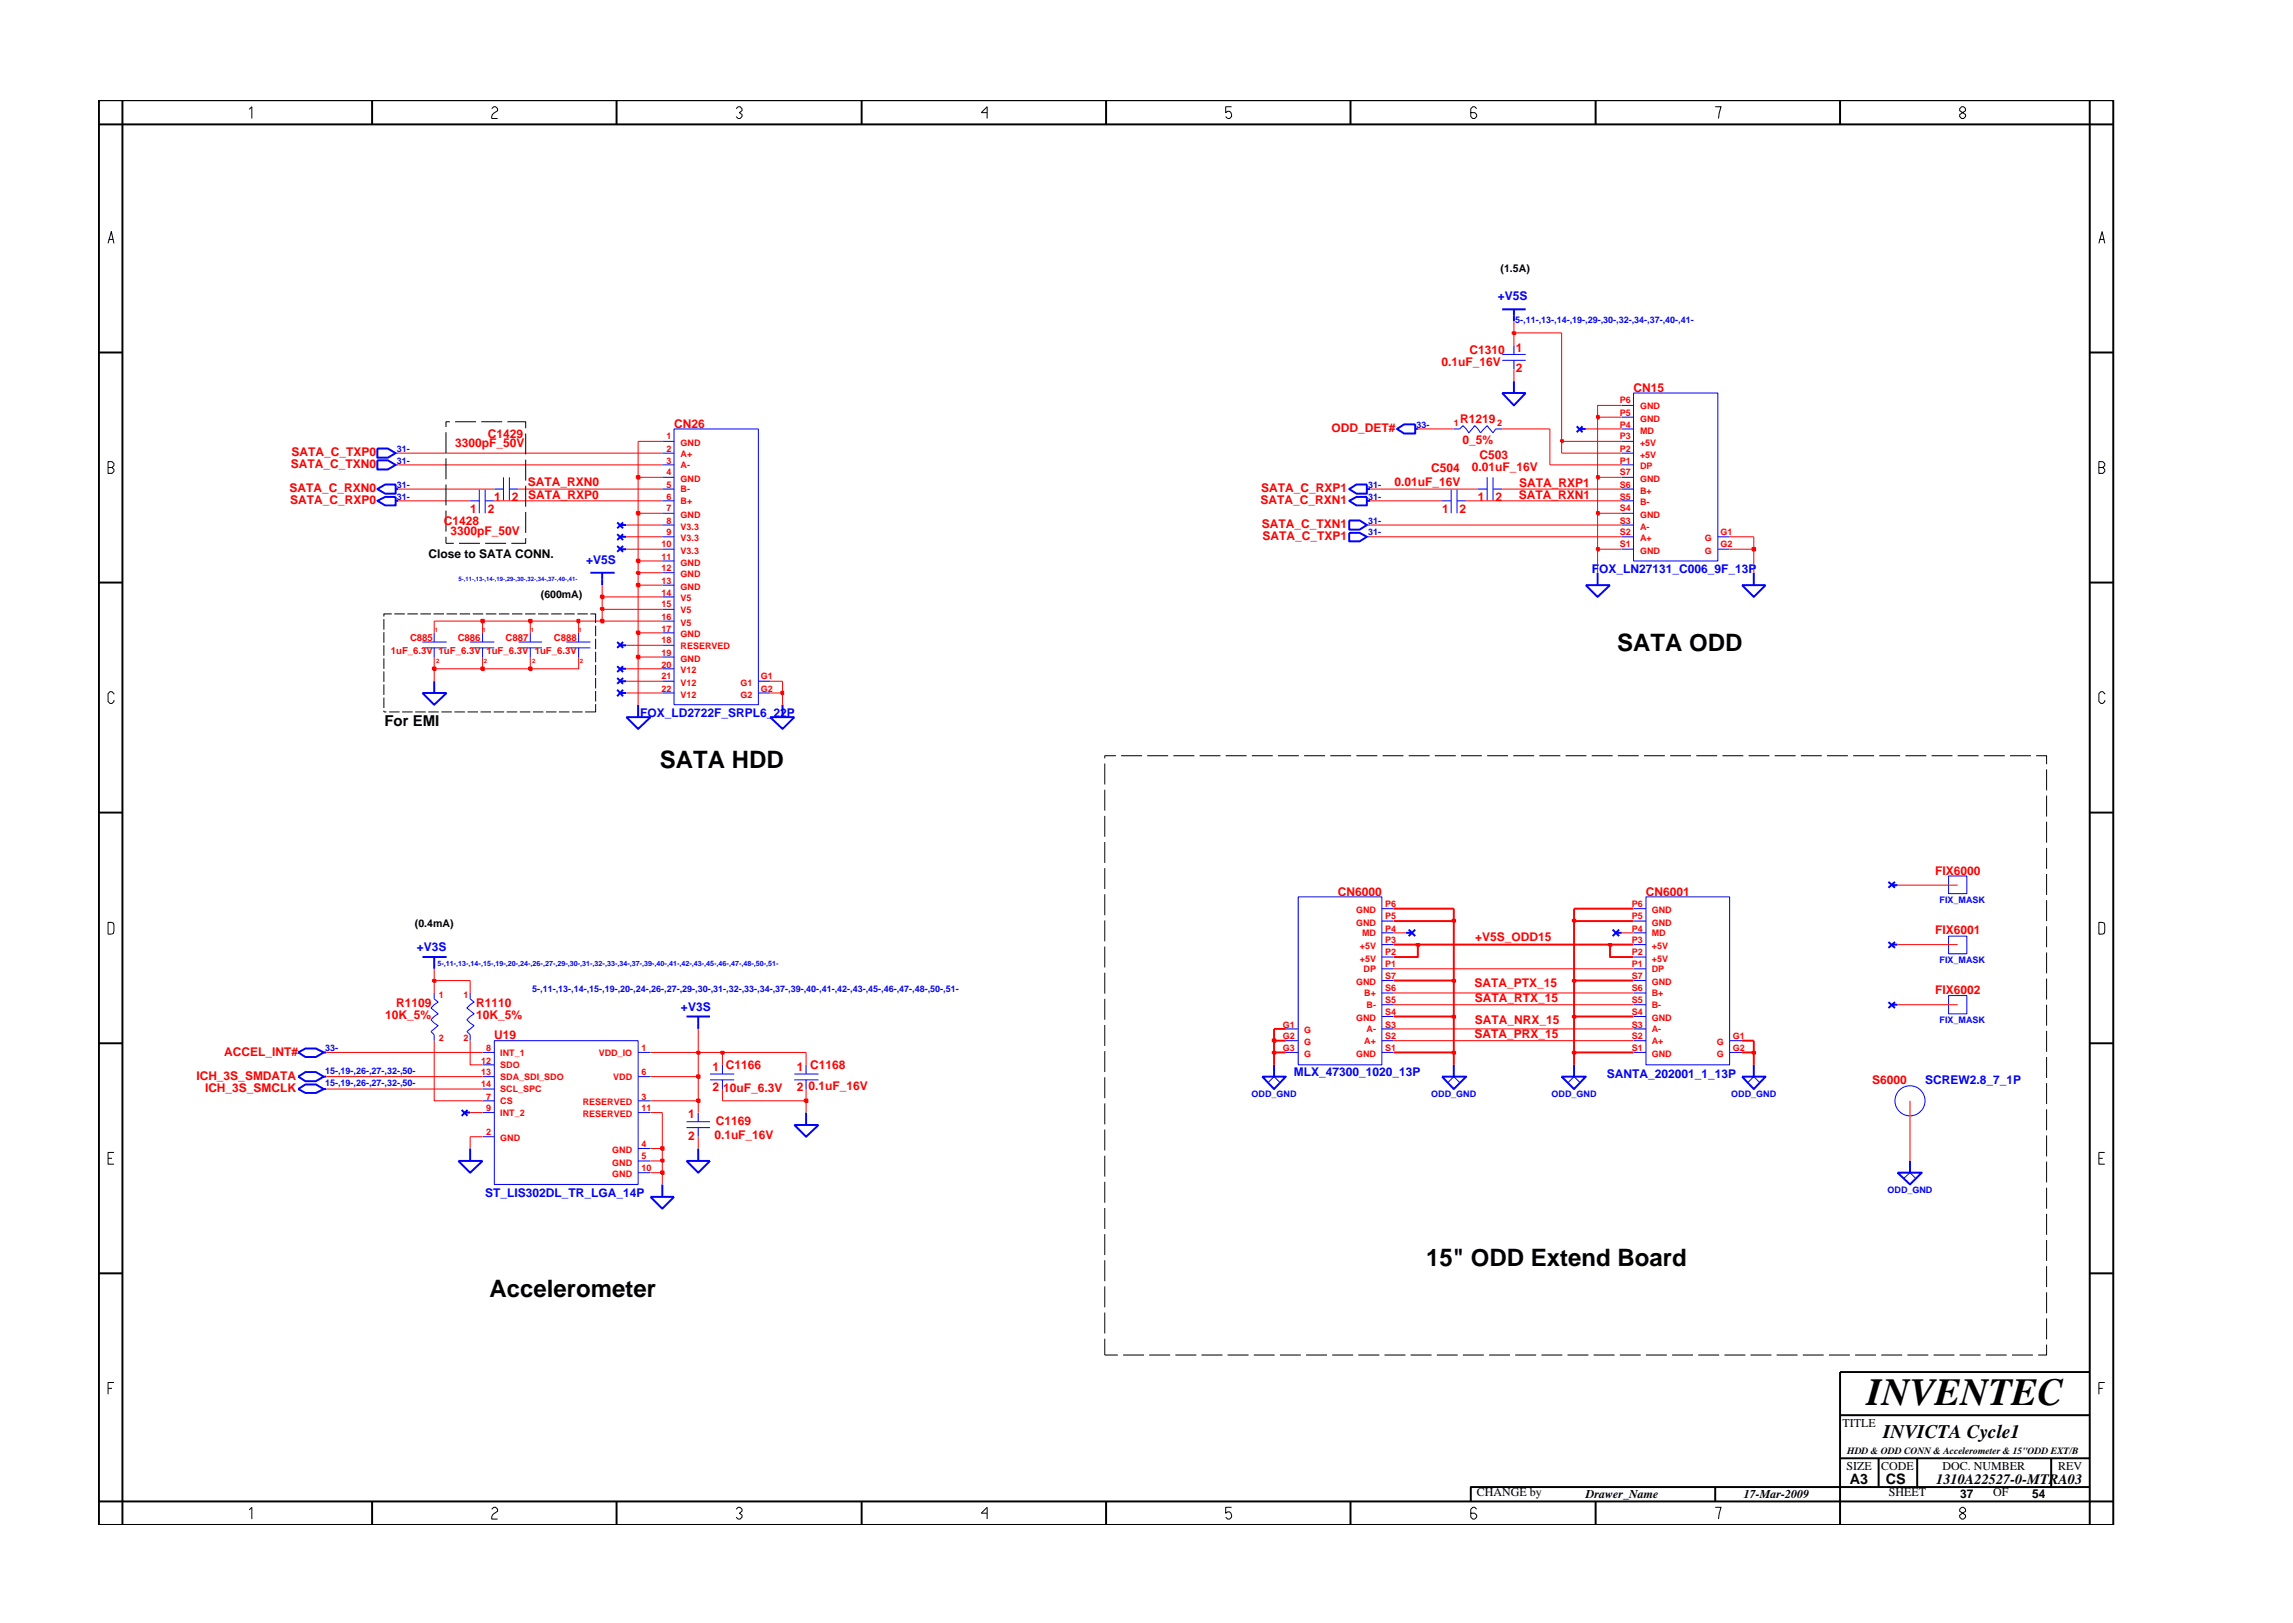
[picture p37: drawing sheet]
<svg xmlns="http://www.w3.org/2000/svg" width="297mm" height="210mm" viewBox="0 0 297 210" stroke-linecap="round" stroke-linejoin="round" font-family="sans-serif">
<defs><g id="words">
<text font-size="5" x="241.8" y="182">INVENTEC</text>
<g font-size="3.1">
<text x="209.5" y="84.3">SATA ODD</text>
<text x="85.5" y="99.5">SATA HDD</text>
<text x="184.7" y="164">15&quot; ODD Extend Board</text>
<text x="63.4" y="168.1">Accelerometer</text>
</g>
<text font-size="2.5" x="244" y="186.3">INVICTA Cycle1</text>
<g font-size="1.9">
<text x="49.8" y="94.1">For EMI</text>
<text x="239.6" y="192.2">A3</text>
<text x="244.3" y="192.3">CS</text>
<text x="250.8" y="192.2">1310A22527-0-MTRA03</text>
</g>
<g font-size="1.6" fill="#00f">
<text x="194.1" y="38.9">+V5S</text>
<text x="75.9" y="73.1">+V5S</text>
<text x="206.2" y="74.2">FOX_LN27131_C006_9F_13P</text>
<text x="82.9" y="92.9">FOX_LD2722F_SRPL6_22P</text>
<text x="54" y="123.2">+V3S</text>
<text x="88.2" y="130.9">+V3S</text>
<text x="167.6" y="139.4">MLX_47300_1020_13P</text>
<text x="208.1" y="139.6">SANTA_202001_1_13P</text>
<text x="249.4" y="140.5">SCREW2.8_7_1P</text>
<text x="62.9" y="155.1">ST_LIS302DL_TR_LGA_14P</text>
</g>
<g font-size="1.6" fill="#f00">
<text x="186.7" y="47.4">0.1uF_16V</text>
<text x="190.4" y="45.9">C1310</text>
<text x="196.4" y="45.6">1</text>
<text x="196.4" y="48.2">2</text>
<text x="211.6" y="50.7">CN15</text>
<text x="37.7" y="59.1">SATA_C_TXP0</text>
<text x="59" y="57.9">3300pF_50V</text>
<text x="63.2" y="56.7">C1429</text>
<text x="87.3" y="55.4">CN26</text>
<text x="172.5" y="56">ODD_DET#</text>
<text x="189.2" y="54.8">R1219</text>
<text x="189.5" y="57.5">0_5%</text>
<text x="191.6" y="59.4">C503</text>
<text x="37.5" y="63.8">SATA_C_RXN0</text>
<text x="37.6" y="65.3">SATA_C_RXP0</text>
<text x="37.7" y="60.6">SATA_C_TXN0</text>
<text x="64" y="64.9">1</text>
<text x="66.3" y="64.9">2</text>
<text x="68.4" y="62.9">SATA_RXN0</text>
<text x="68.4" y="64.7">SATA_RXP0</text>
<text x="163.3" y="65.3">SATA_C_RXN1</text>
<text x="163.4" y="63.8">SATA_C_RXP1</text>
<text x="180.7" y="62.9">0.01uF_16V</text>
<text x="185.4" y="61.1">C504</text>
<text x="190.7" y="61.1">0.01uF_16V</text>
<text x="191.5" y="64.9">1</text>
<text x="193.7" y="64.9">2</text>
<text x="196.7" y="64.7">SATA_RXN1</text>
<text x="196.8" y="63.1">SATA_RXP1</text>
<text x="57.5" y="68">C1428</text>
<text x="58.4" y="69.3">3300pF_50V</text>
<text x="60.9" y="66.5">1</text>
<text x="63.2" y="66.5">2</text>
<text x="163.5" y="68.4">SATA_C_TXN1</text>
<text x="163.6" y="70">SATA_C_TXP1</text>
<text x="186.8" y="66.5">1</text>
<text x="189.1" y="66.5">2</text>
<text x="250.7" y="113.3">FIX6000</text>
<text x="173.3" y="116">CN6000</text>
<text x="213.2" y="116">CN6001</text>
<text x="191.1" y="121.9">+V5S_ODD15</text>
<text x="250.7" y="121">FIX6001</text>
<text x="51.3" y="130.4">R1109</text>
<text x="61.7" y="130.4">R1110</text>
<text x="191" y="127.9">SATA_PTX_15</text>
<text x="191.1" y="129.8">SATA_RTX_15</text>
<text x="250.7" y="128.8">FIX6002</text>
<text x="29.1" y="136.8">ACCEL_INT#</text>
<text x="49.9" y="132">10K_5%</text>
<text x="61.7" y="132">10K_5%</text>
<text x="64" y="134.6">U19</text>
<text x="191" y="134.5">SATA_PRX_15</text>
<text x="191.1" y="132.7">SATA_NRX_15</text>
<text x="25.4" y="140">ICH_3S_SMDATA</text>
<text x="26.6" y="141.5">ICH_3S_SMCLK</text>
<text x="92.3" y="138.7">1 C1166</text>
<text x="92.3" y="141.4">2</text>
<text x="93.7" y="141.4">10uF_6.3V</text>
<text x="103.2" y="138.7">1 C1168</text>
<text x="103.2" y="141.4">2</text>
<text x="104.7" y="141.2">0.1uF_16V</text>
<text x="242.5" y="140.4">S6000</text>
<text x="89.2" y="144.9">1</text>
<text x="89.2" y="147.7">2</text>
<text x="92.5" y="147.5">0.1uF_16V</text>
<text x="92.7" y="145.8">C1169</text>
</g>
<g font-size="1.6">
<text x="55.5" y="72.3">Close to SATA CONN.</text>
<text x="238.7" y="184.8">TITLE</text>
<text x="239.2" y="190.4">SIZE</text>
<text x="243.7" y="190.4">CODE</text>
<text x="251.6" y="190.4">DOC. NUMBER</text>
<text x="266.6" y="190.4">REV</text>
<text x="191.3" y="193.9">CHANGE by</text>
<text x="205.4" y="194.1">Drawer_Name</text>
<text x="225.9" y="194.1">17-Mar-2009</text>
<text x="244.7" y="193.9">SHEET</text>
<text x="253.9" y="194.1">37</text>
<text x="258.2" y="193.9">OF</text>
<text x="263.3" y="194.1">54</text>
</g>
<g font-size="1.4">
<text x="194.4" y="35.3">(1.5A)</text>
<text x="70.1" y="77.4">(600mA)</text>
<text x="53.7" y="120.1">(0.4mA)</text>
</g>
<g font-size="1.2" fill="#00f">
<text x="196.3" y="41.9">5-,11-,13-,14-,19-,29-,30-,32-,34-,37-,40-,41-</text>
<text x="51.4" y="58.5">31-</text>
<text x="183.5" y="55.4">33-</text>
<text x="51.4" y="64.7">31-</text>
<text x="51.4" y="60.1">31-</text>
<text x="51.4" y="63.2">31-</text>
<text x="177.2" y="64.7">31-</text>
<text x="177.2" y="63.2">31-</text>
<text x="177.2" y="67.8">31-</text>
<text x="177.2" y="69.4">31-</text>
<text x="251.3" y="117">FIX_MASK</text>
<text x="251.3" y="124.7">FIX_MASK</text>
<text x="68.9" y="128.5">5-,11-,13-,14-,15-,19-,20-,24-,26-,27-,29-,30-,31-,32-,33-,34-,37-,39-,40-,41-,42-,43-,45-,46-,47-,48-,50-,51-</text>
<text x="42.1" y="136.2">33-</text>
<text x="251.3" y="132.5">FIX_MASK</text>
<text x="42.1" y="139.1">15-,19-,26-,27-,32-,50-</text>
<text x="42.1" y="140.7">15-,19-,26-,27-,32-,50-</text>
<text x="162.1" y="142.1">ODD_GND</text>
<text x="185.4" y="142.1">ODD_GND</text>
<text x="201" y="142.1">ODD_GND</text>
<text x="224.3" y="142.1">ODD_GND</text>
<text x="244.5" y="154.6">ODD_GND</text>
</g>
<g font-size="1.2" fill="#f00">
<text x="209.8" y="53.9">P5</text>
<text x="209.8" y="52.3">P6</text>
<text x="212.5" y="53">GND</text>
<text x="86.3" y="58.5">2</text>
<text x="86.3" y="56.9">1</text>
<text x="88.2" y="59.1">A+</text>
<text x="88.2" y="57.8">GND</text>
<text x="188.3" y="55.2">1</text>
<text x="193.9" y="55.2">2</text>
<text x="209.8" y="55.4">P4</text>
<text x="209.8" y="58.5">P2</text>
<text x="209.8" y="56.9">P3</text>
<text x="212.5" y="56.2">MD</text>
<text x="212.5" y="59.3">+5V</text>
<text x="212.5" y="57.8">+5V</text>
<text x="212.5" y="54.6">GND</text>
<text x="86.3" y="60.1">3</text>
<text x="86.3" y="64.7">6</text>
<text x="86.3" y="63.2">5</text>
<text x="86.3" y="61.6">4</text>
<text x="88.2" y="60.7">A-</text>
<text x="88.2" y="65.3">B+</text>
<text x="88.2" y="63.8">B-</text>
<text x="88.2" y="62.4">GND</text>
<text x="209.8" y="61.6">S7</text>
<text x="209.8" y="63.2">S6</text>
<text x="209.8" y="64.7">S5</text>
<text x="209.8" y="60.1">P1</text>
<text x="212.5" y="62.4">GND</text>
<text x="212.5" y="64">B+</text>
<text x="212.5" y="65.5">B-</text>
<text x="212.5" y="60.8">DP</text>
<text x="85.7" y="70.9">10</text>
<text x="86.3" y="69.4">9</text>
<text x="86.3" y="66.2">7</text>
<text x="86.3" y="67.8">8</text>
<text x="88.2" y="70.1">V3.3</text>
<text x="88.2" y="67.1">GND</text>
<text x="88.2" y="68.6">V3.3</text>
<text x="88.2" y="71.7">V3.3</text>
<text x="209.8" y="70.9">S1</text>
<text x="209.8" y="66.2">S4</text>
<text x="209.8" y="69.4">S2</text>
<text x="209.8" y="67.8">S3</text>
<text x="212.5" y="67.1">GND</text>
<text x="212.5" y="71.7">GND</text>
<text x="212.5" y="70.1">A+</text>
<text x="212.5" y="68.6">A-</text>
<text x="220.9" y="70.1">G</text>
<text x="220.9" y="71.7">G</text>
<text x="222.9" y="69.4">G1</text>
<text x="222.9" y="70.9">G2</text>
<text x="85.7" y="72.5">11</text>
<text x="85.7" y="74">12</text>
<text x="85.7" y="75.6">13</text>
<text x="85.7" y="77.2">14</text>
<text x="88.2" y="73.3">GND</text>
<text x="88.2" y="74.8">GND</text>
<text x="88.2" y="76.4">GND</text>
<text x="88.2" y="77.9">V5</text>
<text x="53.1" y="83.1">C885</text>
<text x="59.3" y="83.1">C886</text>
<text x="65.5" y="83.1">C887</text>
<text x="71.7" y="83.1">C888</text>
<text x="85.7" y="83.3">18</text>
<text x="85.7" y="81.8">17</text>
<text x="85.7" y="78.7">15</text>
<text x="85.7" y="80.3">16</text>
<text x="88.2" y="82.6">GND</text>
<text x="88.2" y="79.4">V5</text>
<text x="88.2" y="81.1">V5</text>
<text x="50.6" y="84.8">1uF_6.3V 1uF_6.3V 1uF_6.3V 1uF_6.3V</text>
<text x="85.7" y="84.9">19</text>
<text x="85.7" y="86.5">20</text>
<text x="85.7" y="88">21</text>
<text x="85.7" y="89.6">22</text>
<text x="88.2" y="84">RESERVED</text>
<text x="88.2" y="85.7">GND</text>
<text x="88.2" y="87.2">V12</text>
<text x="88.2" y="88.8">V12</text>
<text x="95.9" y="88.8">G1</text>
<text x="98.6" y="88">G1</text>
<text x="98.6" y="89.6">G2</text>
<text x="88.2" y="90.4">V12</text>
<text x="95.9" y="90.4">G2</text>
<text x="175.7" y="119.9">GND</text>
<text x="175.7" y="118.3">GND</text>
<text x="179.4" y="119.1">P5</text>
<text x="179.4" y="117.5">P6</text>
<text x="211.4" y="119.1">P5</text>
<text x="211.4" y="117.5">P6</text>
<text x="214" y="119.9">GND</text>
<text x="214" y="118.3">GND</text>
<text x="176.1" y="124.6">+5V</text>
<text x="176.1" y="123">+5V</text>
<text x="176.4" y="121.3">MD</text>
<text x="176.6" y="125.9">DP</text>
<text x="179.4" y="125.3">P1</text>
<text x="179.4" y="120.7">P4</text>
<text x="179.4" y="123.7">P2</text>
<text x="179.4" y="122.2">P3</text>
<text x="211.4" y="122.2">P3</text>
<text x="211.4" y="125.3">P1</text>
<text x="211.4" y="120.7">P4</text>
<text x="211.4" y="123.7">P2</text>
<text x="214" y="125.9">DP</text>
<text x="214" y="121.3">MD</text>
<text x="214" y="124.6">+5V</text>
<text x="214" y="123">+5V</text>
<text x="56.8" y="129.3">1</text>
<text x="60.1" y="129.3">1</text>
<text x="175.7" y="127.6">GND</text>
<text x="176.7" y="129.1">B+</text>
<text x="177" y="130.6">B-</text>
<text x="179.4" y="131.5">S4</text>
<text x="179.4" y="126.9">S7</text>
<text x="179.4" y="128.4">S6</text>
<text x="179.4" y="130">S5</text>
<text x="211.4" y="131.5">S4</text>
<text x="211.4" y="126.9">S7</text>
<text x="211.4" y="128.4">S6</text>
<text x="211.4" y="130">S5</text>
<text x="214" y="127.6">GND</text>
<text x="214" y="129.1">B+</text>
<text x="214" y="130.6">B-</text>
<text x="56.8" y="134.8">2</text>
<text x="60.1" y="134.8">2</text>
<text x="62.3" y="137.8">12</text>
<text x="63" y="136.2">8</text>
<text x="64.8" y="136.8">INT_1</text>
<text x="77.6" y="136.8">VDD_IO</text>
<text x="83.1" y="136.2">1</text>
<text x="166.2" y="133.1">G1</text>
<text x="166.2" y="134.6">G2</text>
<text x="166.2" y="136.2">G3</text>
<text x="168.9" y="133.9">G</text>
<text x="168.9" y="135.4">G</text>
<text x="168.9" y="136.9">G</text>
<text x="175.7" y="136.9">GND</text>
<text x="175.7" y="132.3">GND</text>
<text x="176.7" y="135.3">A+</text>
<text x="177" y="133.7">A-</text>
<text x="179.4" y="136.2">S1</text>
<text x="179.4" y="134.6">S2</text>
<text x="179.4" y="133.1">S3</text>
<text x="211.4" y="136.2">S1</text>
<text x="211.4" y="134.6">S2</text>
<text x="211.4" y="133.1">S3</text>
<text x="214" y="136.9">GND</text>
<text x="214" y="132.3">GND</text>
<text x="214" y="135.3">A+</text>
<text x="214" y="133.7">A-</text>
<text x="222.4" y="135.4">G</text>
<text x="222.4" y="136.9">G</text>
<text x="224.5" y="134.6">G1</text>
<text x="224.5" y="136.2">G2</text>
<text x="62.3" y="140.8">14</text>
<text x="62.3" y="139.3">13</text>
<text x="63" y="142.4">7</text>
<text x="63" y="144">9</text>
<text x="64.8" y="143">CS</text>
<text x="64.8" y="141.5">SCL_SPC</text>
<text x="64.8" y="139.9">SDA_SDI_SDO</text>
<text x="64.8" y="138.4">SDO</text>
<text x="75.5" y="143.2">RESERVED</text>
<text x="79.4" y="139.9">VDD</text>
<text x="83.1" y="144">11</text>
<text x="83.1" y="142.4">3</text>
<text x="83.1" y="139.3">6</text>
<text x="63" y="147.1">2</text>
<text x="64.8" y="144.6">INT_2</text>
<text x="64.8" y="147.9">GND</text>
<text x="75.5" y="144.7">RESERVED</text>
<text x="79.3" y="149.4">GND</text>
<text x="83.1" y="148.6">4</text>
<text x="79.3" y="151">GND</text>
<text x="79.3" y="152.5">GND</text>
<text x="83.1" y="150.1">5</text>
<text x="83.1" y="151.8">10</text>
</g>
<text font-size="1.2" x="239.3" y="188.4">HDD &amp; ODD CONN &amp; Accelerometer &amp; 15&quot;ODD EXT/B</text>
<text font-size=".9" fill="#00f" x="56.7" y="125.1">5-,11-,13-,14-,15-,19-,20-,24-,26-,27-,29-,30-,31-,32-,33-,34-,37-,39-,40-,41-,42-,43-,45-,46-,47-,48-,50-,51-</text>
<text font-size=".8" fill="#00f" x="59.4" y="75.3">5-,11-,13-,14-,19-,29-,30-,32-,34-,37-,40-,41-</text>
<g font-size=".8" fill="#f00">
<text x="56.3" y="81.9">1</text>
<text x="62.5" y="81.9">1</text>
<text x="68.8" y="81.9">1</text>
<text x="75" y="81.9">1</text>
<text x="56.5" y="85.9">2</text>
<text x="62.7" y="85.9">2</text>
<text x="68.9" y="85.9">2</text>
<text x="75.1" y="85.9">2</text>
</g>
</g></defs>
<g fill="none" stroke="#00f" stroke-width=".25">
<path d="M48.9 58.1h1.3l1.1 .6-1.1 .6h-1.3zM48.9 59.6h1.3l1.1 .6-1.1 .6h-1.3zM181 55.6l.9-.6h1.4v1.2h-1.4zM183.3 55.6h.4M194.6 50.9h3l-1.5 1.6zM194.6 40.1h3M196.1 40.1v1.5M196.1 49.4v1.5M204.2 55.2l.8 .8M204.7 55.6h.7M205 55.2l-.8 .8M48.9 64.9l1-.5h1.4v1.1h-1.4z"/>
<path d="M48.9 63.4l1-.6h1.4v1.2h-1.4zM51.3 64.9h.3M51.3 63.4h.3M76.5 74.2h3.1M78 74.2v1.6M80 70.7l.7 .8M80 69.2l.7 .8M80 67.7l.7 .7M80.4 71.1h.7M80.4 69.5h.7M80.4 68h.7M80.7 70.7l-.7 .8"/>
<path d="M80.7 69.2l-.7 .8M80.7 67.7l-.7 .7M174.8 67.4h1.3l1 .6-1 .6h-1.3zM174.8 63.4l.9-.6h1.4v1.2h-1.4zM174.8 69h1.3l1 .5-1 .6h-1.3zM174.8 64.9l.9-.5h1.4v1.1h-1.4zM177.1 63.4h.4M177.1 64.9h.4M205.4 75.8h3.2l-1.6 1.5zM207 74.2v1.6M225.7 75.8h3l-1.5 1.5zM227.2 74.2v1.6"/>
<path d="M54.7 89.8h3.2l-1.7 1.5zM56.2 88.3v1.5M80 87.8l.7 .8M80 86.3l.7 .8M80 83.2l.7 .7M80 89.4l.7 .8M80.4 88.3h.7M80.4 86.6h.7M80.4 83.6h.7M80.4 89.8h.7M80.7 87.8l-.7 .8M80.7 86.3l-.7 .8"/>
<path d="M80.7 83.2l-.7 .7M80.7 89.4l-.7 .8M81.1 92.9h3.2l-1.6 1.5zM82.7 91.3v1.6M99.8 92.9h3.1l-1.5 1.5zM101.4 91.3v1.6M244.6 114.2l.9 .8M245.1 114.7h.7M245.5 114.2l-.9 .8M38.6 136.3l1-.5h1.3l1 .5-1 .6h-1.3zM38.6 139.5l1-.6h1.3l1 .6-1 .6h-1.3zM41.9 136.3h.4"/>
<path d="M41.9 139.5h.4M54.7 124h3.2M56.2 124v1.5M88.9 131.7h3.1M90.5 131.7v1.6M163.5 139.5h3.1l-1.6 1.6zM165 138v1.5M182.1 120.8h.8M182.5 120.4l.8 .9M183.3 120.4l-.8 .9M186.8 139.5h3.1l-1.6 1.6zM188.3 138v1.5"/>
<path d="M202.3 139.5h3.1l-1.5 1.6zM203.9 138v1.5M208.9 120.4l.8 .9M209.3 120.8h.8M209.7 120.4l-.8 .9M225.7 139.5h3l-1.5 1.6zM227.2 138v1.5M244.6 122l.9 .8M244.6 129.8l.9 .8M245.1 122.4h.7M245.1 130.2h.7M245.5 122l-.9 .8"/>
<path d="M245.5 129.8l-.9 .8M38.6 141.1l1-.6h1.3l1 .6-1 .5h-1.3zM41.9 141.1h.4M59.4 150.4h3.1l-1.6 1.5zM59.8 143.8l.8 .8M60.1 144.1h.8M60.6 143.8l-.8 .8M60.9 148.8v1.6M84.3 155.1h3l-1.5 1.5zM85.8 153.4v1.7M88.9 150.4h3.1l-1.5 1.5zM90.5 148.8v1.6"/>
<path d="M102.9 145.7h3.1l-1.6 1.6zM104.4 144.1v1.6M245.8 151.9h3.1l-1.5 1.5zM247.4 150.4v1.5"/>
</g>
<g fill="none" stroke="#00f" stroke-width=".13">
<path d="M51.3 58.7h.3M85.8 58.7h1.5M85.8 57.2h1.5M87.3 55.6h10.9v35.7h-10.9zM188.3 55.6h.8l.4-.5 .8 1 .7-1 .8 1 .8-1 .8 1 .3-.5h.9M194.6 45.9h3M194.6 46.7h3M196.1 44.7v1.2M196.1 46.7v1.2M210.1 57.2h1.5M210.1 54h1.5M210.1 58.7h1.5"/>
<path d="M210.1 55.6h1.5M210.1 52.5h1.5M211.6 50.9h10.9v21.8h-10.9zM51.3 60.2h.3M60.9 64.9h1.2M62.1 63.4v3.1M62.9 64.9h1.1M62.9 63.4v3.1M64 63.4h1.2M65.2 61.8v3.1M66 63.4h1.2M66 61.8v3.1"/>
<path d="M85.8 61.8h1.5M85.8 64.9h1.5M85.8 68h1.5M85.8 71.1h1.5M85.8 74.2h1.5M85.8 77.3h1.5M85.8 60.2h1.5M85.8 63.4h1.5M85.8 66.5h1.5M85.8 69.5h1.5M85.8 72.7h1.5M85.8 75.8h1.5"/>
<path d="M85.8 78.9h1.5M177.1 68h.4M177.1 69.5h.4M186.8 64.9h1.2M188 63.4v3.1M188.8 64.9h1.1M188.8 63.4v3.1M191.5 63.4h1.1M192.6 61.8v3.1M193.4 63.4h1.2M193.4 61.8v3.1M210.1 60.2h1.5"/>
<path d="M210.1 63.4h1.5M210.1 66.5h1.5M210.1 69.5h1.5M210.1 61.8h1.5M210.1 64.9h1.5M210.1 68h1.5M210.1 71.1h1.5M222.5 69.5h1.6M222.5 71.1h1.6M54.7 83.2h3.2M54.7 83.9h3.2M56.2 82v1.2"/>
<path d="M56.2 83.9v1.2M60.9 83.9h3.1M60.9 83.2h3.1M62.5 82v1.2M62.5 83.9v1.2M67.2 83.2h3M67.2 83.9h3M68.7 82v1.2M68.7 83.9v1.2M73.3 83.9h3.2M73.3 83.2h3.2M75 82v1.2"/>
<path d="M75 83.9v1.2M85.8 80.5h1.5M85.8 83.6h1.5M85.8 86.6h1.5M85.8 89.8h1.5M85.8 82h1.5M85.8 85.1h1.5M85.8 88.3h1.5M98.2 88.3h1.6M98.2 89.8h1.6M168.2 116.2h10.8v21.8h-10.8zM179 117.7h1.5"/>
<path d="M179 119.3h1.5M211.6 117.7h1.6M211.6 119.3h1.6M213.2 116.2h10.9v21.8h-10.9zM252.4 113.5h2.4v2.3h-2.4zM56.2 128.6v.8l.6 .4-1 .8 1 .7-1 .8 1 .8-1 .7 .4 .5v.7M60.9 128.6v.8l.5 .4-.9 .8 .9 .7-.9 .8 .9 .8-.9 .7 .4 .5v.7M62.5 138h1.5M62.5 136.3h1.5M62.5 139.5h1.5M64 134.8h18.7v18.6h-18.7zM82.7 139.5h1.6"/>
<path d="M82.7 136.3h1.6M92 139.9h3.1M92 139.1h3.1M93.6 138v1.1M93.6 139.9v1.2M102.9 139.1h3.1M102.9 139.9h3.1M104.4 138v1.1M104.4 139.9v1.2M166.6 133.3h1.6M166.6 136.3h1.6M166.6 134.8h1.6"/>
<path d="M179 120.8h1.5M179 134.8h1.5M179 122.4h1.5M179 125.5h1.5M179 128.6h1.5M179 131.7h1.5M179 133.3h1.5M179 124h1.5M179 127h1.5M179 130.2h1.5M179 136.3h1.5M211.6 120.8h1.6"/>
<path d="M211.6 134.8h1.6M211.6 122.4h1.6M211.6 125.5h1.6M211.6 128.6h1.6M211.6 131.7h1.6M211.6 133.3h1.6M211.6 124h1.6M211.6 127h1.6M211.6 130.2h1.6M211.6 136.3h1.6M224.1 136.3h1.6M224.1 134.8h1.6"/>
<path d="M252.4 129h2.4v2.3h-2.4zM252.4 121.3h2.4v2.3h-2.4zM62.5 141.1h1.5M62.5 144.1h1.5M62.5 142.6h1.5M62.5 147.3h1.5M82.7 144.1h1.6M82.7 150.4h1.6M82.7 142.6h1.6M82.7 148.8h1.6M82.7 151.9h1.6M88.9 145.3h3.1"/>
<path d="M88.9 146.1h3.1M90.5 144.1v1.2M90.5 146.1v1.2M164.3 140.2l.7-.7 .8 .7M187.6 140.2l.7-.7 .8 .7M203.1 140.2l.8-.7 .8 .7M226.4 140.2l.8-.7 .8 .7M246.6 152.7l.8-.8 .8 .8"/>
<circle cx="247.4" cy="142.6" r="1.95"/>
</g>
<path d="M84.3 151.9h1.5v1.5" fill="none" stroke="#f00" stroke-width=".13"/>
<path d="M85.6 151.8h.4v.3h-.4z" fill="#8e2323"/>
<path d="M85.6 151.8h.4v.3h-.4z" fill="none" stroke="#f00" stroke-width=".25"/>
<path d="M84.3 150.4h1.5v1.5" fill="none" stroke="#f00" stroke-width=".13"/>
<path d="M85.6 150.2h.4v.3h-.4z" fill="#8e2323"/>
<path d="M85.6 150.2h.4v.3h-.4z" fill="none" stroke="#f00" stroke-width=".25"/>
<path d="M60.9 147.3v1.5M84.3 148.8h1.5v1.6M247.4 142.6v7.8" fill="none" stroke="#f00" stroke-width=".13"/>
<path d="M85.6 148.6h.4v.4h-.4z" fill="#8e2323"/>
<path d="M85.6 148.6h.4v.4h-.4z" fill="none" stroke="#f00" stroke-width=".25"/>
<path d="M56.2 134.8v7.8h6.3M60.9 147.3h1.6M60.9 144.1h1.6M84.3 144.1h1.5v4.7M84.3 142.6h6.2v1.5M90.5 147.3v1.5M104.4 142.6v1.5" fill="none" stroke="#f00" stroke-width=".13"/>
<path d="M90.3 142.4h.3v.4h-.3z" fill="#8e2323"/>
<path d="M90.3 142.4h.3v.4h-.3z" fill="none" stroke="#f00" stroke-width=".25"/>
<path d="M90.5 139.5v3.1M93.6 141.1v1.5h10.8" fill="none" stroke="#f00" stroke-width=".13"/>
<path d="M104.3 142.4h.3v.4h-.3z" fill="#8e2323"/>
<path d="M104.3 142.4h.3v.4h-.3z" fill="none" stroke="#f00" stroke-width=".25"/>
<path d="M42.3 139.5h20.2M84.3 139.5h6.2M42.3 141.1h20.2M104.4 141.1v1.5" fill="none" stroke="#f00" stroke-width=".13"/>
<path d="M90.3 139.3h.3v.3h-.3z" fill="#8e2323"/>
<path d="M90.3 139.3h.3v.3h-.3zM165 136.3v1.7M188.3 136.3v1.7M203.9 136.3v1.7M227.2 136.3v1.7" fill="none" stroke="#f00" stroke-width=".25"/>
<path d="M42.3 136.3h20.2M60.9 134.8v3.2h1.6M84.3 136.3h6.2v3.2M93.6 136.3v1.7M104.4 136.3v1.7" fill="none" stroke="#f00" stroke-width=".13"/>
<path d="M90.3 136.3h.3v.2h-.3z" fill="#8e2323"/>
<path d="M90.3 136.3h.3v.2h-.3z" fill="none" stroke="#f00" stroke-width=".25"/>
<path d="M90.5 133.3v3h3.1" fill="none" stroke="#f00" stroke-width=".13"/>
<path d="M93.4 136.3h.4v.2h-.4z" fill="#8e2323"/>
<path d="M93.4 136.3h.4v.2h-.4z" fill="none" stroke="#f00" stroke-width=".25"/>
<path d="M93.6 136.3h10.8" fill="none" stroke="#f00" stroke-width=".13"/>
<path d="M164.9 136.3h.3v.2h-.3z" fill="#8e2323"/>
<path d="M164.9 136.3h.3v.2h-.3zM165 134.8v1.5h1.6M180.5 136.3h7.8" fill="none" stroke="#f00" stroke-width=".25"/>
<path d="M188.2 136.3h.3v.2h-.3z" fill="#8e2323"/>
<path d="M188.2 136.3h.3v.2h-.3zM188.3 131.7v4.6" fill="none" stroke="#f00" stroke-width=".25"/>
<path d="M203.7 136.3h.4v.2h-.4z" fill="#8e2323"/>
<path d="M203.7 136.3h.4v.2h-.4zM203.9 131.7v4.6h7.7M225.7 136.3h1.5" fill="none" stroke="#f00" stroke-width=".25"/>
<path d="M227 136.3h.4v.2h-.4z" fill="#8e2323"/>
<path d="M227 136.3h.4v.2h-.4zM227.2 134.8v1.5" fill="none" stroke="#f00" stroke-width=".25"/>
<path d="M164.9 134.6h.3v.4h-.3z" fill="#8e2323"/>
<path d="M164.9 134.6h.3v.4h-.3zM166.6 133.3h-1.6v1.5h1.6M180.5 131.7h7.8M225.7 134.8h1.5" fill="none" stroke="#f00" stroke-width=".25"/>
<path d="M180.5 134.8h31.1M180.5 133.3h31.1" fill="none" stroke="#f00" stroke-width=".13"/>
<path d="M188.2 131.6h.3v.3h-.3z" fill="#8e2323"/>
<path d="M188.2 131.6h.3v.3h-.3zM188.3 127v4.7" fill="none" stroke="#f00" stroke-width=".25"/>
<path d="M203.7 131.6h.4v.3h-.4z" fill="#8e2323"/>
<path d="M203.7 131.6h.4v.3h-.4zM203.9 127v4.7h7.7" fill="none" stroke="#f00" stroke-width=".25"/>
<path d="M56.2 127v1.6M60.9 127v1.6M180.5 130.2h31.1M180.5 128.6h31.1M245.8 130.2h7.8" fill="none" stroke="#f00" stroke-width=".13"/>
<path d="M56.1 126.9h.3v.3h-.3z" fill="#8e2323"/>
<path d="M56.1 126.9h.3v.3h-.3zM180.5 127h7.8" fill="none" stroke="#f00" stroke-width=".25"/>
<path d="M56.2 125.5v1.5h4.7" fill="none" stroke="#f00" stroke-width=".13"/>
<path d="M188.2 126.9h.3v.3h-.3z" fill="#8e2323"/>
<path d="M188.3 119.3v7.7M188.2 126.9h.3v.3h-.3z" fill="none" stroke="#f00" stroke-width=".25"/>
<path d="M203.7 126.9h.4v.3h-.4z" fill="#8e2323"/>
<path d="M203.9 119.3v7.7h7.7M180.5 122.4h3.2v1.6h-3.2M203.7 126.9h.4v.3h-.4zM208.6 122.4v1.6h3" fill="none" stroke="#f00" stroke-width=".25"/>
<path d="M180.5 125.5h31.1" fill="none" stroke="#f00" stroke-width=".13"/>
<path d="M183.5 122.3h.3v.2h-.3z" fill="#8e2323"/>
<path d="M183.5 122.3h.3v.2h-.3zM183.7 122.4h24.9" fill="none" stroke="#f00" stroke-width=".25"/>
<path d="M208.4 122.3h.3v.2h-.3z" fill="#8e2323"/>
<path d="M180.5 119.3h7.8M208.4 122.3h.3v.2h-.3zM208.6 122.4h3" fill="none" stroke="#f00" stroke-width=".25"/>
<path d="M180.5 120.8h1.6M210.1 120.8h1.5M245.8 122.4h7.8" fill="none" stroke="#f00" stroke-width=".13"/>
<path d="M188.2 119.2h.3v.2h-.3z" fill="#8e2323"/>
<path d="M188.2 119.2h.3v.2h-.3zM188.3 117.7v1.6" fill="none" stroke="#f00" stroke-width=".25"/>
<path d="M203.7 119.2h.4v.2h-.4z" fill="#8e2323"/>
<path d="M180.5 117.7h7.8M203.7 119.2h.4v.2h-.4zM211.6 117.7h-7.7v1.6h7.7" fill="none" stroke="#f00" stroke-width=".25"/>
<path d="M81.1 89.8h4.7M82.7 85.1v6.2M99.8 89.8h1.6v1.5M245.8 114.7h7.8" fill="none" stroke="#f00" stroke-width=".13"/>
<path d="M101.2 89.6h.3v.3h-.3z" fill="#8e2323"/>
<path d="M101.2 89.6h.3v.3h-.3z" fill="none" stroke="#f00" stroke-width=".25"/>
<path d="M56.2 86.6v1.7M81.1 88.3h4.7M99.8 88.3h1.6v1.5" fill="none" stroke="#f00" stroke-width=".13"/>
<path d="M56.1 86.5h.3v.3h-.3z" fill="#8e2323"/>
<path d="M56.1 86.5h.3v.3h-.3z" fill="none" stroke="#f00" stroke-width=".25"/>
<path d="M56.2 85.1v1.5h6.3" fill="none" stroke="#f00" stroke-width=".13"/>
<path d="M62.3 86.5h.4v.3h-.4z" fill="#8e2323"/>
<path d="M62.3 86.5h.4v.3h-.4z" fill="none" stroke="#f00" stroke-width=".25"/>
<path d="M62.5 85.1v1.5h6.2" fill="none" stroke="#f00" stroke-width=".13"/>
<path d="M68.5 86.5h.4v.3h-.4z" fill="#8e2323"/>
<path d="M68.5 86.5h.4v.3h-.4z" fill="none" stroke="#f00" stroke-width=".25"/>
<path d="M68.7 85.1v1.5h6.3v-1.5M81.1 86.6h4.7" fill="none" stroke="#f00" stroke-width=".13"/>
<path d="M82.5 84.9h.3v.4h-.3z" fill="#8e2323"/>
<path d="M82.5 84.9h.3v.4h-.3z" fill="none" stroke="#f00" stroke-width=".25"/>
<path d="M56.2 80.5v1.5M62.5 80.5v1.5M68.7 80.5v1.5M75 80.5v1.5M81.1 83.6h4.7M82.7 82v3.1h3.1" fill="none" stroke="#f00" stroke-width=".13"/>
<path d="M82.5 81.8h.3v.4h-.3z" fill="#8e2323"/>
<path d="M82.5 81.8h.3v.4h-.3z" fill="none" stroke="#f00" stroke-width=".25"/>
<path d="M82.7 75.8v6.2h3.1M56.2 80.5h6.3" fill="none" stroke="#f00" stroke-width=".13"/>
<path d="M62.3 80.3h.4v.3h-.4z" fill="#8e2323"/>
<path d="M62.3 80.3h.4v.3h-.4z" fill="none" stroke="#f00" stroke-width=".25"/>
<path d="M62.5 80.5h6.2" fill="none" stroke="#f00" stroke-width=".13"/>
<path d="M68.5 80.3h.4v.3h-.4z" fill="#8e2323"/>
<path d="M68.5 80.3h.4v.3h-.4z" fill="none" stroke="#f00" stroke-width=".25"/>
<path d="M68.7 80.5h6.3" fill="none" stroke="#f00" stroke-width=".13"/>
<path d="M74.8 80.3h.2v.3h-.2z" fill="#8e2323"/>
<path d="M74.8 80.3h.2v.3h-.2z" fill="none" stroke="#f00" stroke-width=".25"/>
<path d="M75 80.5h3" fill="none" stroke="#f00" stroke-width=".13"/>
<path d="M77.8 80.3h.4v.3h-.4z" fill="#8e2323"/>
<path d="M77.8 80.3h.4v.3h-.4z" fill="none" stroke="#f00" stroke-width=".25"/>
<path d="M78 78.9v1.6h7.8" fill="none" stroke="#f00" stroke-width=".13"/>
<path d="M77.8 78.8h.4v.2h-.4z" fill="#8e2323"/>
<path d="M77.8 78.8h.4v.2h-.4z" fill="none" stroke="#f00" stroke-width=".25"/>
<path d="M78 77.3v1.6h7.8" fill="none" stroke="#f00" stroke-width=".13"/>
<path d="M77.8 77.2h.4v.3h-.4z" fill="#8e2323"/>
<path d="M77.8 77.2h.4v.3h-.4z" fill="none" stroke="#f00" stroke-width=".25"/>
<path d="M78 75.8v1.5h7.8" fill="none" stroke="#f00" stroke-width=".13"/>
<path d="M82.5 75.6h.3v.4h-.3z" fill="#8e2323"/>
<path d="M82.5 75.6h.3v.4h-.3z" fill="none" stroke="#f00" stroke-width=".25"/>
<path d="M82.7 74.2v1.6h3.1" fill="none" stroke="#f00" stroke-width=".13"/>
<path d="M82.5 74.1h.3v.3h-.3z" fill="#8e2323"/>
<path d="M82.5 74.1h.3v.3h-.3z" fill="none" stroke="#f00" stroke-width=".25"/>
<path d="M82.7 72.7v1.5h3.1M207 71.1v3.1M227.2 71.1v3.1" fill="none" stroke="#f00" stroke-width=".13"/>
<path d="M82.5 72.5h.3v.3h-.3z" fill="#8e2323"/>
<path d="M82.5 72.5h.3v.3h-.3z" fill="none" stroke="#f00" stroke-width=".25"/>
<path d="M81.1 71.1h4.7M82.7 66.5v6.2h3.1" fill="none" stroke="#f00" stroke-width=".13"/>
<path d="M206.9 71h.2v.3h-.2z" fill="#8e2323"/>
<path d="M206.9 71h.2v.3h-.2z" fill="none" stroke="#f00" stroke-width=".25"/>
<path d="M207 66.5v4.6h3.1M224.1 71.1h3.1" fill="none" stroke="#f00" stroke-width=".13"/>
<path d="M227 71h.4v.3h-.4z" fill="#8e2323"/>
<path d="M227 71h.4v.3h-.4z" fill="none" stroke="#f00" stroke-width=".25"/>
<path d="M81.1 69.5h4.7M81.1 68h4.7M177.5 69.5h32.6M177.5 68h32.6M224.1 69.5h3.1v1.6" fill="none" stroke="#f00" stroke-width=".13"/>
<path d="M82.5 66.3h.3v.4h-.3z" fill="#8e2323"/>
<path d="M82.5 66.3h.3v.4h-.3z" fill="none" stroke="#f00" stroke-width=".25"/>
<path d="M82.7 61.8v4.7h3.1" fill="none" stroke="#f00" stroke-width=".13"/>
<path d="M206.9 66.3h.2v.4h-.2z" fill="#8e2323"/>
<path d="M206.9 66.3h.2v.4h-.2z" fill="none" stroke="#f00" stroke-width=".25"/>
<path d="M51.6 64.9h9.3M51.6 63.4h12.4M64 64.9h21.8M67.2 63.4h18.6M177.5 64.9h9.3M177.5 63.4h14M189.9 64.9h20.2M194.6 63.4h15.5M207 61.8v4.7h3.1" fill="none" stroke="#f00" stroke-width=".13"/>
<path d="M82.5 61.7h.3v.3h-.3z" fill="#8e2323"/>
<path d="M82.5 61.7h.3v.3h-.3z" fill="none" stroke="#f00" stroke-width=".25"/>
<path d="M82.7 57.2v4.6h3.1" fill="none" stroke="#f00" stroke-width=".13"/>
<path d="M206.9 61.7h.2v.3h-.2z" fill="#8e2323"/>
<path d="M206.9 61.7h.2v.3h-.2z" fill="none" stroke="#f00" stroke-width=".25"/>
<path d="M51.6 58.7h34.2M82.7 57.2h3.1M200.8 55.6v4.6h9.3M202.3 57.2v1.5h7.8M207 54v7.8h3.1M51.6 60.2h34.2" fill="none" stroke="#f00" stroke-width=".13"/>
<path d="M202.2 57h.3v.3h-.3z" fill="#8e2323"/>
<path d="M202.2 57h.3v.3h-.3z" fill="none" stroke="#f00" stroke-width=".25"/>
<path d="M183.7 55.6h4.6M194.6 55.6h6.2M202.3 43.1v14.1h7.8M205.4 55.6h4.7" fill="none" stroke="#f00" stroke-width=".13"/>
<path d="M206.9 53.9h.2v.3h-.2z" fill="#8e2323"/>
<path d="M206.9 53.9h.2v.3h-.2z" fill="none" stroke="#f00" stroke-width=".25"/>
<path d="M196.1 43.1v1.6M196.1 47.9v1.5M210.1 52.5h-3.1v1.5h3.1" fill="none" stroke="#f00" stroke-width=".13"/>
<path d="M195.9 43h.4v.3h-.4z" fill="#8e2323"/>
<path d="M195.9 43h.4v.3h-.4z" fill="none" stroke="#f00" stroke-width=".25"/>
<path d="M196.1 41.6v1.5h6.2" fill="none" stroke="#f00" stroke-width=".13"/>
<g fill="none" stroke="#000" stroke-width=".25">
<path d="M12.8 13h261v184.6h-261zM15.9 13v184.6M48.2 13v3.1M79.9 13v3.1M111.6 13v3.1M143.3 13v3.1M174.9 13v3.1M206.7 13v3.1M238.4 13v3.1M270.7 13v184.6M273.8 16.1h-261M12.8 45.7h3.1"/>
<path d="M270.7 45.7h3.1M12.8 75.5h3.1M270.7 75.5h3.1M12.8 105.3h3.1M270.7 105.3h3.1M12.8 135.2h3.1M270.7 135.2h3.1M12.8 165h3.1M270.7 177.7h-32.3v19.9M270.7 165h3.1M48.2 194.5v3.1M79.9 194.5v3.1"/>
<path d="M111.6 194.5v3.1M143.3 194.5v3.1M174.9 194.5v3.1M206.7 194.5v3.1M222.2 192.6v1.9M238.4 183.3h32.3M238.4 188.9h32.3M243.4 188.9v3.7M248.4 188.9v3.7M265.7 188.9v3.7M270.7 192.6h-80.2v1.9M273.8 194.5h-261"/>
</g>
<g fill="none" stroke="#000" stroke-width=".13">
<path d="M32.3 14.2l.3-.4v1.6M63.7 14.1l.3-.3h.2l.3 .3v.2l-.7 .5-.1 .6h.8M95.4 14.1l.2-.3h.3l.2 .3v.2l-.3 .3 .3 .2v.3l-.2 .3h-.3l-.2-.3M127.9 14.6h-.8l.8-.8v1.6M159.5 13.8h-.7v.8l.2-.2a.5 .5 0 0 1 .5 .7l-.2 .3h-.3l-.2-.3M191.3 14.1l-.3-.3h-.2l-.3 .3v1l.3 .3h.2l.3-.3v-.3l-.3-.2h-.5M222.2 13.8h.8l-.4 1.6M254.1 13.8l-.2 .3v.2l.7 .5v.3l-.2 .3h-.3l-.2-.3v-.3l.7-.5v-.2l-.2-.3zM14 31.5l.4-1.5 .4 1.5M14.1 31h.6M272 31h.6M272.7 31.5l-.4-1.5-.4 1.5"/>
<path d="M14 59.8h.5l.3 .3v.2l-.3 .3 .3 .2v.3l-.3 .2h-.5zM57.8 56v2.7M57.8 59.4v2.7M58.3 54.6h-.5v.7M59 54.6h2.7M62.3 54.6h2.8M65.7 54.6h2.4v.9M68.1 56.2v2.7M68.1 59.5v2.8M14 60.6h.5M50.7 79.5h-1v.4M51.1 79.5h1.3"/>
<path d="M52.8 79.5h1.3M54.5 79.5h1.3M56.2 79.5h1.3M57.8 69.5v.9h1M57.8 62.8v2.7M57.8 66.2v2.7M57.9 79.5h1.3M59.5 70.4h2.7M59.5 79.5h1.4M61.2 79.5h1.4M62.9 70.4h2.7M62.9 79.5h1.4"/>
<path d="M64.6 79.5h1.4M66.3 79.5h1.4M68 79.5h1.4M68.1 69.7v.7h-1.9M68.1 62.9v2.7M68.1 66.3v2.7M69.7 79.5h1.4M71.4 79.5h1.4M73.1 79.5h1.4M74.8 79.5h1.3M76.5 79.5h.7v1.2M271.9 60.6h.5l.3-.3v-.2l-.3-.3h-.5v1.5h.5l.3-.2v-.3l-.3-.2"/>
<path d="M14.8 89.9l-.3-.3h-.2l-.3 .3v1l.3 .2h.2l.3-.2v-.2M49.7 92.1v.1h.4M49.7 80.2v1.4M49.7 81.9v1.4M49.7 83.6v1.3M49.7 85.3v1.3M49.7 87v1.3M49.7 88.7v1.3M49.7 90.4v1.3M50.4 92.2h1.4M52.1 92.2h1.4M53.8 92.2h1.3"/>
<path d="M55.5 92.2h1.3M57.2 92.2h1.3M58.9 92.2h1.3M60.6 92.2h1.3M62.3 92.2h1.3M64 92.2h1.3M65.6 92.2h1.4M67.3 92.2h1.4M69 92.2h1.4M70.7 92.2h1.4M72.4 92.2h1.4M74.1 92.2h1.4"/>
<path d="M77.2 91.2v1h-1.4M77.2 81.1v1.3M77.2 82.7v1.4M77.2 84.4v1.4M77.2 86.1v1.4M77.2 87.8v1.4M77.2 89.5v1.4M143.1 98.9v2.7M144.6 97.9h-1.5v.3M145.2 97.9h2.7M148.6 97.9h2.7M152 97.9h2.7"/>
<path d="M155.4 97.9h2.7M158.8 97.9h2.7M162.2 97.9h2.7M165.6 97.9h2.7M168.9 97.9h2.7M172.3 97.9h2.7M175.7 97.9h2.7M179.1 97.9h2.7M182.5 97.9h2.7M185.9 97.9h2.7M189.3 97.9h2.7M192.6 97.9h2.8"/>
<path d="M196 97.9h2.7M199.4 97.9h2.7M202.8 97.9h2.7M206.2 97.9h2.7M209.6 97.9h2.7M213 97.9h2.7M216.4 97.9h2.7M219.7 97.9h2.7M223.1 97.9h2.7M226.5 97.9h2.7M229.9 97.9h2.7M233.3 97.9h2.7"/>
<path d="M236.7 97.9h2.7M240.1 97.9h2.7M243.4 97.9h2.8M246.8 97.9h2.7M250.2 97.9h2.7M253.6 97.9h2.7M257 97.9h2.7M260.4 97.9h2.7M263.8 97.9h1.3v1.1M265.1 99.7v2.7M272.7 89.9l-.3-.3h-.3l-.2 .3v1l.2 .2h.3l.3-.2v-.2M14 119.5l.7 .1 .1 .2-.1 1.1-.7 .1z"/>
<path d="M143.1 102.3v2.7M143.1 105.7v2.7M143.1 109.1v2.7M143.1 112.5v2.7M143.1 115.9v2.7M143.1 119.2v2.7M265.1 103.1v2.7M265.1 106.5v2.7M265.1 109.8v2.8M265.1 113.2v2.7M265.1 116.6v2.7M271.9 119.5l.7 .1 .1 .2-.1 1.1-.7 .1z"/>
<path d="M143.1 122.6v2.7M143.1 126v2.7M143.1 129.4v2.7M143.1 132.8v2.7M143.1 136.2v2.7M143.1 139.6v2.7M265.1 120v2.7M265.1 123.4v2.7M265.1 126.8v2.7M265.1 130.2v2.7M265.1 133.5v2.8M265.1 136.9v2.7"/>
<path d="M14 150.1h.5M14.8 149.3h-.8v1.5h.8M143.1 142.9v2.8M143.1 146.3v2.7M143.1 149.7v2.7M143.1 153.1v2.7M143.1 156.5v2.7M143.1 159.9v2.7M265.1 140.3v2.7M265.1 143.7v2.7M265.1 147.1v2.7M265.1 150.5v2.7"/>
<path d="M265.1 153.9v2.7M265.1 157.3v2.7M271.9 150.1h.5M272.7 149.3h-.8v1.5h.8M14 179.9h.5M14.8 179.1h-.8v1.5M143.1 173.4v2.1h1.7M143.1 163.3v2.7M143.1 166.7v2.7M143.1 170v2.7M145.5 175.5h2.7M148.9 175.5h2.7"/>
<path d="M152.3 175.5h2.7M155.6 175.5h2.8M159 175.5h2.7M162.4 175.5h2.7M165.8 175.5h2.7M169.2 175.5h2.7M172.6 175.5h2.7M176 175.5h2.7M179.4 175.5h2.7M182.7 175.5h2.7M186.1 175.5h2.7M189.5 175.5h2.7"/>
<path d="M192.9 175.5h2.7M196.3 175.5h2.7M199.7 175.5h2.7M203.1 175.5h2.7M206.4 175.5h2.8M209.8 175.5h2.7M213.2 175.5h2.7M216.6 175.5h2.7M220 175.5h2.7M223.4 175.5h2.7M226.8 175.5h2.7M230.2 175.5h2.7"/>
<path d="M233.5 175.5h2.7M236.9 175.5h2.7M240.3 175.5h2.7M243.7 175.5h2.7M247.1 175.5h2.7M250.5 175.5h2.7M253.9 175.5h2.7M257.2 175.5h2.8M260.6 175.5h2.7M265.1 174.2v1.3h-1.1M265.1 160.6v2.8M265.1 164v2.7"/>
<path d="M265.1 167.4v2.7M265.1 170.8v2.7M271.9 179.9h.5M272.7 179.1h-.8v1.5M32.3 195.6l.3-.3v1.5M63.7 195.5l.3-.2h.2l.3 .2v.3l-.5 .3-.3 .4v.3h.8M95.4 195.5l.2-.2h.3l.2 .2v.3l-.3 .2 .3 .3v.2l-.2 .3h-.3l-.2-.3M127.9 196h-.8l.8-.7v1.5M159.5 195.3h-.7v.7l.2-.1a.5 .5 0 0 1 .5 .6l-.2 .3h-.3l-.2-.3M191.3 195.5l-.3-.2h-.2l-.3 .2v1l.3 .3h.2l.3-.3v-.2l-.3-.3h-.5M222.2 195.3h.8l-.4 1.5M253.9 195.5l.2-.2h.3l.2 .2v.3l-.7 .5v.2l.2 .3h.3l.2-.3v-.2l-.7-.5z"/>
</g>
<use href="#words"/>
</svg>
